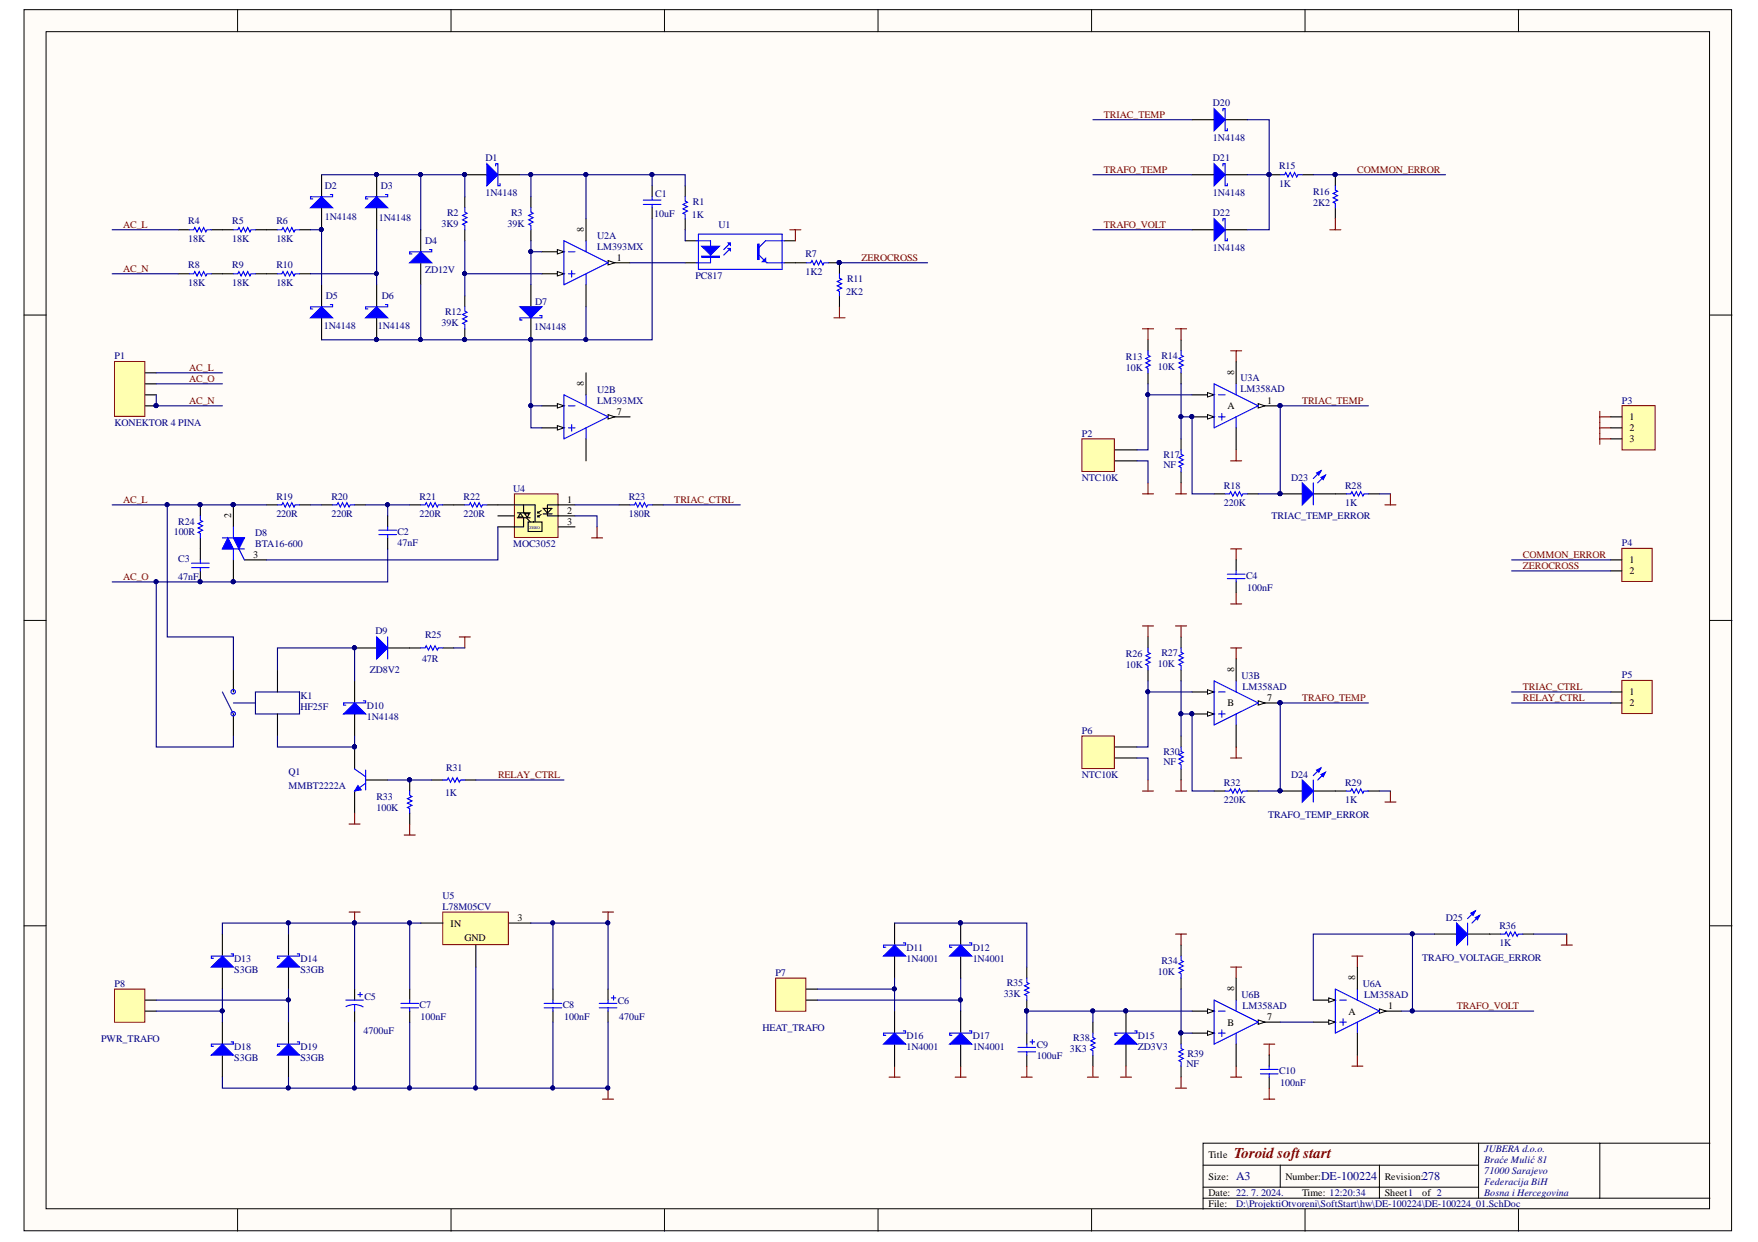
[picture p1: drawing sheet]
<svg xmlns="http://www.w3.org/2000/svg" width="297mm" height="210mm" viewBox="0 0 297 210" stroke-linecap="round" stroke-linejoin="round" font-family="sans-serif">
<defs><g id="words">
<text font-size="2.5" fill="#800000" x="208.5" y="195.7">Toroid soft start</text>
<g font-size="2" fill="#000080">
<text x="208.8" y="199.5">A3</text>
<text x="223.2" y="199.5">DE-100224</text>
<text x="240.3" y="199.5">278</text>
</g>
<g font-size="1.7" fill="#000080">
<text x="205" y="17.8">D20</text>
<text x="205" y="23.8">1N4148</text>
<text x="82" y="27.1">D1</text>
<text x="205" y="27.1">D21</text>
<text x="216.1" y="28.6">R15</text>
<text x="54.9" y="32">D2</text>
<text x="64.4" y="32">D3</text>
<text x="82" y="33.1">1N4148</text>
<text x="110.7" y="33.2">C1</text>
<text x="117.1" y="34.6">R1</text>
<text x="205" y="33.1">1N4148</text>
<text x="216.1" y="31.6">1K</text>
<text x="221.9" y="32.9">R16</text>
<text x="221.9" y="34.7">2K2</text>
<text x="31.8" y="37.9">R4</text>
<text x="31.8" y="40.9">18K</text>
<text x="39.2" y="37.9">R5</text>
<text x="39.2" y="40.9">18K</text>
<text x="46.7" y="37.9">R6</text>
<text x="46.7" y="40.9">18K</text>
<text x="54.9" y="37.2">1N4148</text>
<text x="64" y="37.4">1N4148</text>
<text x="71.8" y="41.3">D4</text>
<text x="74.6" y="38.3">3K9</text>
<text x="75.5" y="36.4">R2</text>
<text x="85.8" y="38.3">39K</text>
<text x="86.4" y="36.4">R3</text>
<text x="100.9" y="40.3">U2A</text>
<text x="110.6" y="36.6">10uF</text>
<text x="116.9" y="36.8">1K</text>
<text x="121.4" y="38.5">U1</text>
<text x="205" y="36.4">D22</text>
<text x="31.8" y="45.3">R8</text>
<text x="39.2" y="45.3">R9</text>
<text x="46.7" y="45.3">R10</text>
<text x="71.8" y="46.1">ZD12V</text>
<text x="100.9" y="42.2">LM393MX</text>
<text x="117.5" y="47.2">PC817</text>
<text x="136.1" y="43.4">R7</text>
<text x="136.1" y="46.5">1K2</text>
<text x="143.1" y="47.6">R11</text>
<text x="205" y="42.4">1N4148</text>
<text x="31.8" y="48.4">18K</text>
<text x="39.2" y="48.4">18K</text>
<text x="46.7" y="48.4">18K</text>
<text x="55.1" y="50.5">D5</text>
<text x="64.5" y="50.5">D6</text>
<text x="75.2" y="53.2">R12</text>
<text x="90.4" y="51.5">D7</text>
<text x="142.9" y="49.8">2K2</text>
<text x="54.7" y="55.6">1N4148</text>
<text x="63.9" y="55.6">1N4148</text>
<text x="74.6" y="55">39K</text>
<text x="90.3" y="55.8">1N4148</text>
<text x="19.4" y="60.7">P1</text>
<text x="190.2" y="60.8">R13</text>
<text x="190.2" y="62.6">10K</text>
<text x="195.6" y="62.5">10K</text>
<text x="196.2" y="60.6">R14</text>
<text x="209.6" y="64.3">U3A</text>
<text x="19.4" y="71.9">KONEKTOR 4 PINA</text>
<text x="100.9" y="66.4">U2B</text>
<text x="100.9" y="68.2">LM393MX</text>
<text x="209.6" y="66.2">LM358AD</text>
<text x="274.1" y="68.2">P3</text>
<text x="182.8" y="73.8">P2</text>
<text x="196.6" y="77.3">R17</text>
<text x="86.7" y="83.1">U4</text>
<text x="182.8" y="81.2">NTC10K</text>
<text x="196.6" y="79">NF</text>
<text x="206.8" y="82.6">R18</text>
<text x="218.1" y="81.2">D23</text>
<text x="227.3" y="82.6">R28</text>
<text x="30.1" y="88.7">R24</text>
<text x="46.7" y="84.4">R19</text>
<text x="46.7" y="87.4">220R</text>
<text x="56" y="84.4">R20</text>
<text x="56" y="87.4">220R</text>
<text x="70.9" y="84.4">R21</text>
<text x="70.9" y="87.4">220R</text>
<text x="78.3" y="84.4">R22</text>
<text x="78.3" y="87.4">220R</text>
<text x="106.2" y="84.4">R23</text>
<text x="106.2" y="87.4">180R</text>
<text x="206.8" y="85.5">220K</text>
<text x="214.8" y="87.7">TRIAC_TEMP_ERROR</text>
<text x="227.3" y="85.5">1K</text>
<text x="29.4" y="90.4">100R</text>
<text x="30.1" y="95">C3</text>
<text x="43.1" y="90.5">D8</text>
<text x="43.1" y="92.4">BTA16-600</text>
<text x="67.2" y="90.4">C2</text>
<text x="67.2" y="92.2">47nF</text>
<text x="86.7" y="92.4">MOC3052</text>
<text x="274.1" y="92.3">P4</text>
<text x="30.1" y="98">47nF</text>
<text x="210.5" y="97.8">C4</text>
<text x="210.7" y="99.8">100nF</text>
<text x="63.4" y="107.1">D9</text>
<text x="71.8" y="107.8">R25</text>
<text x="62.5" y="113.8">ZD8V2</text>
<text x="71.3" y="111.9">47R</text>
<text x="190.2" y="111">R26</text>
<text x="190.2" y="112.8">10K</text>
<text x="195.6" y="112.7">10K</text>
<text x="196.2" y="110.8">R27</text>
<text x="50.8" y="118.1">K1</text>
<text x="50.8" y="119.9">HF25F</text>
<text x="62" y="119.8">D10</text>
<text x="209.8" y="114.7">U3B</text>
<text x="209.9" y="116.6">LM358AD</text>
<text x="274.1" y="114.6">P5</text>
<text x="62" y="121.6">1N4148</text>
<text x="182.8" y="124">P6</text>
<text x="48.7" y="130.9">Q1</text>
<text x="75.4" y="130.3">R31</text>
<text x="182.8" y="131.4">NTC10K</text>
<text x="196.6" y="127.5">R30</text>
<text x="196.6" y="129.2">NF</text>
<text x="218.1" y="131.4">D24</text>
<text x="48.7" y="133.3">MMBT2222A</text>
<text x="63.6" y="135.1">R33</text>
<text x="63.6" y="137">100K</text>
<text x="75.2" y="134.5">1K</text>
<text x="206.8" y="132.8">R32</text>
<text x="206.8" y="135.7">220K</text>
<text x="227.3" y="132.8">R29</text>
<text x="227.3" y="135.7">1K</text>
<text x="214.3" y="138.2">TRAFO_TEMP_ERROR</text>
<text x="74.8" y="151.9">U5</text>
<text x="74.8" y="153.7">L78M05CV</text>
<text x="244.3" y="155.6">D25</text>
<text x="153.2" y="160.7">D11</text>
<text x="164.3" y="160.7">D12</text>
<text x="253.3" y="156.9">R36</text>
<text x="253.3" y="159.9">1K</text>
<text x="19.4" y="166.8">P8</text>
<text x="39.6" y="162.5">D13</text>
<text x="39.6" y="164.4">S3GB</text>
<text x="50.8" y="162.5">D14</text>
<text x="50.8" y="164.4">S3GB</text>
<text x="131" y="165">P7</text>
<text x="153.2" y="162.5">1N4001</text>
<text x="164.3" y="162.5">1N4001</text>
<text x="170.1" y="166.6">R35</text>
<text x="195.6" y="164.7">10K</text>
<text x="196.2" y="162.9">R34</text>
<text x="230.2" y="166.8">U6A</text>
<text x="240.3" y="162.4">TRAFO_VOLTAGE_ERROR</text>
<text x="61.6" y="169">C5</text>
<text x="70.9" y="170.3">C7</text>
<text x="71.1" y="172.4">100nF</text>
<text x="95.1" y="170.3">C8</text>
<text x="95.3" y="172.4">100nF</text>
<text x="104.4" y="169.6">C6</text>
<text x="104.6" y="172.4">470uF</text>
<text x="169.6" y="168.4">33K</text>
<text x="209.8" y="168.7">U6B</text>
<text x="209.9" y="170.6">LM358AD</text>
<text x="230.5" y="168.7">LM358AD</text>
<text x="17.1" y="176.1">PWR_TRAFO</text>
<text x="39.6" y="177.4">D18</text>
<text x="39.6" y="179.3">S3GB</text>
<text x="50.8" y="177.4">D19</text>
<text x="50.8" y="179.3">S3GB</text>
<text x="61.4" y="174.8">4700uF</text>
<text x="128.8" y="174.3">HEAT_TRAFO</text>
<text x="153.2" y="175.5">D16</text>
<text x="153.2" y="177.4">1N4001</text>
<text x="164.3" y="175.5">D17</text>
<text x="164.3" y="177.4">1N4001</text>
<text x="175.2" y="177.1">C9</text>
<text x="175.2" y="178.9">100uF</text>
<text x="180.8" y="177.7">3K3</text>
<text x="181.4" y="175.9">R38</text>
<text x="192.3" y="175.5">D15</text>
<text x="192.3" y="177.4">ZD3V3</text>
<text x="200.6" y="178.7">R39</text>
<text x="200.5" y="180.4">NF</text>
<text x="216.1" y="181.5">C10</text>
<text x="216.3" y="183.6">100nF</text>
<text x="250.8" y="194.7">JUBERA d.o.o.</text>
<text x="250.8" y="196.6">Braće Mulić 81</text>
<text x="250.8" y="198.4">71000 Sarajevo</text>
<text x="250.8" y="200.3">Federacija BiH</text>
<text x="250.8" y="202.2">Bosna i Hercegovina</text>
<text x="208.8" y="204">D:\ProjektiOtvoreni\SoftStart\hw\DE-100224\DE-100224_01.SchDoc</text>
</g>
<g font-size="1.7" fill="#800000">
<text x="186.5" y="19.9">TRIAC_TEMP</text>
<text x="186.5" y="29.2">TRAFO_TEMP</text>
<text x="229.3" y="29.2">COMMON_ERROR</text>
<text x="20.8" y="38.5">AC_L</text>
<text x="186.5" y="38.5">TRAFO_VOLT</text>
<text x="20.8" y="45.9">AC_N</text>
<text x="145.6" y="44">ZEROCROSS</text>
<text x="32" y="62.6">AC_L</text>
<text x="32" y="64.5">AC_O</text>
<text x="32" y="68.2">AC_N</text>
<text x="220" y="68.2">TRIAC_TEMP</text>
<text x="20.8" y="84.9">AC_L</text>
<text x="113.9" y="84.9">TRIAC_CTRL</text>
<text x="257.3" y="94.2">COMMON_ERROR</text>
<text x="20.8" y="98">AC_O</text>
<text x="257.3" y="96.1">ZEROCROSS</text>
<text x="220" y="118.4">TRAFO_TEMP</text>
<text x="257.3" y="116.6">TRIAC_CTRL</text>
<text x="257.3" y="118.4">RELAY_CTRL</text>
<text x="84.2" y="131.4">RELAY_CTRL</text>
<text x="246.1" y="170.6">TRAFO_VOLT</text>
</g>
<g font-size="1.7">
<text x="98.6" y="39.2" transform="rotate(-90 98.6 39.2)">8</text>
<text x="104.2" y="44">1</text>
<text x="98.6" y="65.3" transform="rotate(-90 98.6 65.3)">8</text>
<text x="208.5" y="63.4" transform="rotate(-90 208.5 63.4)">8</text>
<text x="104.2" y="70.1">7</text>
<text x="207.4" y="69.1">A</text>
<text x="214.1" y="68.2">1</text>
<text x="275.3" y="71">1</text>
<text x="275.3" y="72.9">2</text>
<text x="275.3" y="74.7">3</text>
<text x="39.1" y="87.6" transform="rotate(-90 39.1 87.6)">2</text>
<text x="95.8" y="84.9">1</text>
<text x="95.8" y="86.8">2</text>
<text x="95.8" y="88.7">3</text>
<text x="42.8" y="94.2">3</text>
<text x="275.3" y="95.2">1</text>
<text x="275.3" y="97">2</text>
<text x="208.5" y="113.6" transform="rotate(-90 208.5 113.6)">8</text>
<text x="207.4" y="119.3">B</text>
<text x="214.1" y="118.4">7</text>
<text x="275.3" y="117.5">1</text>
<text x="275.3" y="119.3">2</text>
<text x="87.5" y="155.6">3</text>
<text x="76.1" y="156.6">IN</text>
<text x="78.5" y="159">GND</text>
<text x="208.5" y="167.5" transform="rotate(-90 208.5 167.5)">8</text>
<text x="229" y="165.7" transform="rotate(-90 229 165.7)">8</text>
<text x="207.4" y="173.3">B</text>
<text x="214.1" y="172.4">7</text>
<text x="227.9" y="171.5">A</text>
<text x="234.6" y="170.6">1</text>
<text x="204.2" y="195.7">Title</text>
<text x="204.2" y="199.4">Size:</text>
<text x="204.2" y="202.2">Date: 22. 7. 2024.</text>
<text x="217.2" y="199.4">Number:</text>
<text x="220" y="202.2">Time: 12:20:34</text>
<text x="234" y="199.4">Revision:</text>
<text x="234" y="202.2">Sheet1</text>
<text x="240.3" y="202.2">of 2</text>
<text x="204.2" y="204">File:</text>
</g>
<text font-size=".7" fill="#000080" x="89.5" y="89.3">ZERO</text>
</g></defs>
<g fill="#fffcf8" stroke="#000" stroke-width=".17">
<path d="M4.1 1.6h288.5v206.4h-288.5z"/>
<path d="M7.8 5.4h281.1v198.9h-281.1z"/>
</g>
<g fill="none" stroke="#000" stroke-width=".17">
<path d="M40.1 1.6v3.8M76.2 1.6v3.8M112.3 1.6v3.8M148.4 1.6v3.8M184.4 1.6v3.8M220.5 1.6v3.8M256.6 1.6v3.8M4.1 53.2h3.7M288.9 53.2h3.8M4.1 104.9h3.7M288.9 104.9h3.8M4.1 156.5h3.7"/>
<path d="M288.9 156.5h3.8M203.3 196.9h46.5M216.3 196.9v3.7M233.1 196.9v5.6M249.8 193.2v9.3M270.3 193.2h-67v11.2M288.9 193.2h-18.6v9.3M40.1 204.4v3.7M76.2 204.4v3.7M112.3 204.4v3.7M148.4 204.4v3.7M184.4 204.4v3.7"/>
<path d="M203.3 202.5h85.6M203.3 200.6h46.5M220.5 204.4v3.7M256.6 204.4v3.7"/>
</g>
<path d="M115.8 40.7h1.8M115.8 44.4h1.8M132.5 40.7h1.9M132.5 44.4h1.9" fill="none" stroke="#000" stroke-width=".19"/>
<path d="M118 39.6h14.2v5.9h-14.2zM117.6 40.7h2.5v3.7h-2.5M123.4 42l-1.1 1.1M123.4 41.1l-1.1 1.1M128.2 43.1l1.4 1.3h2.9M132.5 40.7h-3.1l-1.2 1.1" fill="none" stroke="#00f" stroke-width=".19"/>
<path d="M118.6 41.6h2.9l-1.4 1.5z" fill="#00f"/>
<path d="M118.6 41.6h2.9l-1.4 1.5zM118.6 43.3h2.9v.2h-2.9zM118.6 43.4h2.9" fill="none" stroke="#00f" stroke-width=".19"/>
<path d="M123 41.1h.4v.3z" fill="#00f"/>
<path d="M123 41.1h.4v.3z" fill="none" stroke="#00f" stroke-width=".19"/>
<path d="M123 42h.4v.4z" fill="#00f"/>
<path d="M123 42h.4v.4zM128.1 41.2h.1v2.7h-.1zM128.2 41.2v2.7" fill="none" stroke="#00f" stroke-width=".19"/>
<path d="M128.8 44.2l.6-.5v.5z" fill="#00f"/>
<path d="M128.8 44.2l.6-.5v.5z" fill="none" stroke="#00f" stroke-width=".19"/>
<path d="M86.9 83.5h7.4v7.3h-7.4z" fill="#ffffb0" stroke="#800000" stroke-width=".17"/>
<g fill="none" stroke="#000" stroke-width=".19">
<path d="M39.4 85.3v3.7M39.4 94.6v3.7M41.3 94.6h3.7M84.1 85.3h2.8M84.1 87.2h2.8M87.1 85.3h1.4v1.4h1.1M87.4 87.5h2.2M87.4 86.7h1.2M87.9 86.8l-.3 .6h.8l-.5-.6M88.5 87.5v1.5h-4.4M88.5 85.3h1.9M89 87.6l.6 .6"/>
<path d="M89.1 87.4l-.5-.6h.8l-.3 .6M89.2 88.2h2.4v1.6h-2.4zM90.4 85.4v2.8M90.9 86.7h.3M90.9 87.3l.3 .1M91.4 86.3l-.5 .4v-.3M91.4 86.9l-.5 .4v-.2M91.8 86.9h1.5M91.8 85.9h1.4l-.7 .8zM94.4 89h2.8M97.2 85.3h-4.7v1.9h4.7"/>
</g>
<g fill="#000080" stroke="#000080" stroke-width=".17">
<circle cx="39.4" cy="98.3" r=".33"/>
<circle cx="39.4" cy="85.3" r=".33"/>
</g>
<path d="M39.4 89v1.9M39.4 92.8v1.8M40.4 92.8l.9 1.8" fill="none" stroke="#00f" stroke-width=".19"/>
<path d="M38.5 90.9l.9 1.9h-1.8z" fill="#00f"/>
<path d="M38.5 90.9l.9 1.9h-1.8z" fill="none" stroke="#00f" stroke-width=".19"/>
<path d="M39.4 90.9h1.9l-.9 1.9z" fill="#00f"/>
<path d="M37.6 90.9h3.7M37.6 92.8h3.7M39.4 90.9h1.9l-.9 1.9z" fill="none" stroke="#00f" stroke-width=".19"/>
<g fill="#000080" stroke="#000080" stroke-width=".17">
<circle cx="39.4" cy="98.3" r=".33"/>
<circle cx="39.4" cy="85.3" r=".33"/>
<circle cx="54.3" cy="38.8" r=".33"/>
</g>
<path d="M54.3 29.5v3.8M54.3 35.1v3.7" fill="none" stroke="#000" stroke-width=".19"/>
<path d="M52.5 35.1l1.8-1.8 1.9 1.8z" fill="#00f"/>
<path d="M32 38.8h.7l.2-.3 .4 .7 .4-.7 .3 .7 .4-.7 .4 .7 .2-.4h.7M39.4 38.8h.8l.2-.3 .3 .7 .4-.7 .4 .7 .4-.7 .3 .7 .2-.4h.8M46.9 38.8h.7l.2-.3 .4 .7 .4-.7 .3 .7 .4-.7 .4 .7 .2-.4h.7M52.5 35.1l1.8-1.8 1.9 1.8zM55.8 32.9h.4v.4h-3.7v.3h.3M108.7 33.8h3M108.7 34.6h3M110.2 33.3v.5M110.2 34.6v.5M32 46.3h.7l.2-.4 .4 .7 .4-.7 .3 .7 .4-.7 .4 .7 .2-.3h.7M39.4 46.3h.8l.2-.4 .3 .7 .4-.7 .4 .7 .4-.7 .3 .7 .2-.3h.8M46.9 46.3h.7l.2-.4 .4 .7 .4-.7 .3 .7 .4-.7 .4 .7 .2-.3h.7" fill="none" stroke="#00f" stroke-width=".19"/>
<g fill="#000080" stroke="#000080" stroke-width=".17">
<circle cx="54.3" cy="38.8" r=".33"/>
<circle cx="63.6" cy="29.5" r=".33"/>
</g>
<path d="M30.1 38.8h1.9M35.7 38.8h3.7M43.2 38.8h3.7M50.6 38.8h1.9M63.6 29.5v3.8M63.6 35.1v3.7M110.2 31.4v1.9M110.2 35.1v1.9M30.1 46.3h1.9M35.7 46.3h3.7M43.2 46.3h3.7M50.6 46.3h1.9" fill="none" stroke="#000" stroke-width=".19"/>
<path d="M61.8 35.1l1.8-1.8 1.9 1.8z" fill="#00f"/>
<path d="M61.8 35.1l1.8-1.8 1.9 1.8zM65.1 32.9h.4v.4h-3.7v.3h.4" fill="none" stroke="#00f" stroke-width=".19"/>
<circle cx="63.6" cy="29.5" r=".33" fill="#000080" stroke="#000080" stroke-width=".17"/>
<path d="M54.3 48.1v3.7M54.3 53.7v3.7" fill="none" stroke="#000" stroke-width=".19"/>
<path d="M52.5 53.7l1.8-1.9 1.9 1.9z" fill="#00f"/>
<path d="M52.5 53.7l1.8-1.9 1.9 1.9zM55.8 51.5h.4v.3h-3.7v.4h.3" fill="none" stroke="#00f" stroke-width=".19"/>
<path d="M63.6 48.1v3.7M63.6 53.7v3.7" fill="none" stroke="#000" stroke-width=".19"/>
<circle cx="63.6" cy="57.4" r=".33" fill="#000080" stroke="#000080" stroke-width=".17"/>
<path d="M61.8 53.7l1.8-1.9 1.9 1.9z" fill="#00f"/>
<path d="M61.8 53.7l1.8-1.9 1.9 1.9zM65.1 51.5h.4v.3h-3.7v.4h.4" fill="none" stroke="#00f" stroke-width=".19"/>
<circle cx="63.6" cy="57.4" r=".33" fill="#000080" stroke="#000080" stroke-width=".17"/>
<path d="M71.1 38.8v3.8M71.1 44.4v3.7" fill="none" stroke="#000" stroke-width=".19"/>
<path d="M69.2 44.4l1.9-1.8 1.8 1.8z" fill="#00f"/>
<path d="M78.5 35.1v.8l.4 .1-.7 .4 .7 .4-.7 .4 .7 .3-.7 .4 .3 .2v.7M69.2 44.4l1.9-1.8 1.8 1.8zM72.6 42.2h.3v.4h-3.7v.3h.4M78.5 51.8v.8l.4 .2-.7 .4 .7 .3-.7 .4 .7 .4-.7 .3 .3 .2v.8" fill="none" stroke="#00f" stroke-width=".19"/>
<path d="M78.5 33.3v1.8M78.5 38.8v1.9M78.5 50v1.8M78.5 55.6v1.8M89.7 48.1v3.7M89.7 53.7v3.7" fill="none" stroke="#000" stroke-width=".19"/>
<g fill="#000080" stroke="#000080" stroke-width=".17">
<circle cx="78.5" cy="57.4" r=".33"/>
<circle cx="89.7" cy="57.4" r=".33"/>
</g>
<path d="M87.8 51.8h3.8l-1.9 1.9z" fill="#00f"/>
<path d="M87.8 51.8h3.8l-1.9 1.9zM91.2 53.3h.4v.4h-3.8v.4h.4" fill="none" stroke="#00f" stroke-width=".19"/>
<g fill="#000080" stroke="#000080" stroke-width=".17">
<circle cx="89.7" cy="57.4" r=".33"/>
<circle cx="78.5" cy="29.5" r=".33"/>
</g>
<path d="M78.5 29.5h3.8M84.1 29.5h3.7" fill="none" stroke="#000" stroke-width=".19"/>
<path d="M82.3 27.7l1.8 1.8-1.8 1.9z" fill="#00f"/>
<g fill="none" stroke="#00f" stroke-width=".19">
<path d="M82.3 27.7l1.8 1.8-1.8 1.9zM83.7 28v-.3h.4v3.7h.4v-.4M89.7 35.1v.8l.4 .1-.8 .4 .8 .4-.8 .4 .8 .3-.8 .4 .4 .2v.7M115.8 33.3v.7l.3 .2-.7 .4 .7 .3-.7 .4 .7 .4-.7 .3 .4 .2v.8M141.8 46.3v.7l.4 .2-.7 .4 .7 .3-.7 .4 .7 .4-.7 .4 .3 .1v.8M32.4 95.2h2.9M32.4 95.9h2.9M33.9 87.2v.7l.3 .2-.7 .4 .7 .4-.7 .3 .7 .4-.7 .4 .4 .2v.7M33.9 94.6v.6M33.9 95.9v.6M46.9 85.3h.7l.2-.3 .4 .7 .4-.7 .3 .7 .4-.7 .4 .7 .2-.4h.7M56.2 85.3h.7l.2-.3 .4 .7 .4-.7 .3 .7 .4-.7 .4 .7 .2-.4h.7"/>
<path d="M64 89.6h3M64 90.3h3M65.5 89v.6M65.5 90.3v.6M71.1 85.3h.7l.2-.3 .4 .7 .4-.7 .3 .7 .4-.7 .4 .7 .2-.4h.7M78.5 85.3h.8l.2-.3 .3 .7 .4-.7 .4 .7 .4-.7 .3 .7 .2-.4h.8"/>
</g>
<g fill="#000080" stroke="#000080" stroke-width=".17">
<circle cx="78.5" cy="29.5" r=".33"/>
<circle cx="141.8" cy="44.4" r=".33"/>
<circle cx="33.8" cy="98.3" r=".33"/>
<circle cx="33.8" cy="85.3" r=".33"/>
</g>
<g fill="none" stroke="#000" stroke-width=".19">
<path d="M89.7 33.3v1.8M89.7 38.8v1.9M115.8 31.4v1.9M115.8 37v1.8M141.8 44.4v1.9M141.8 50v1.8M33.9 85.3v1.9M33.9 90.9v3.7M33.9 96.5v1.8M45 85.3h1.9M50.6 85.3h1.9M54.3 85.3h1.9"/>
<path d="M59.9 85.3h1.9M65.5 87.2v1.8M65.5 90.9v1.9M69.2 85.3h1.9M74.8 85.3h3.7M82.3 85.3h1.8"/>
</g>
<path d="M133.5 38.8h1.8M134.4 38.8v1.9M140.9 53.7h1.9M141.8 51.8v1.9" fill="none" stroke="#800000" stroke-width=".19"/>
<path d="M74.8 154.1h11.1v5.5h-11.1z" fill="#ffffb0" stroke="#800000" stroke-width=".17"/>
<g fill="none" stroke="#000" stroke-width=".19">
<path d="M134.4 44.4h1.9M140 44.4h1.8M39.4 113.2v3.7M46.9 113.2v3.7M194 107.6v1.9M194 113.2v1.9M199.6 107.6v1.9M199.6 113.2v1.9M39.4 120.7v3.7M46.9 120.7v3.7M199.6 124.4v1.8M199.6 130v1.8"/>
<path d="M71.1 156h3.7M80.4 159.7v3.7M86 156h3.7M69.2 167.2v1.8M69.2 170.9v1.8M93.4 167.2v1.8M93.4 170.9v1.8M102.7 167.2v1.8M102.7 170.9v1.8"/>
</g>
<g fill="none" stroke="#00f" stroke-width=".19">
<path d="M136.3 44.4h.7l.2-.4 .4 .8 .3-.8 .4 .8 .4-.8 .3 .8 .2-.4h.8M39.4 116.5a.37 .37 0 0 0-.4 .5 .37 .37 0 0 0 .6 .2 .37 .37 0 0 0 0-.6l-.2-.1M194 109.5v.7l.3 .2-.7 .4 .7 .4-.7 .4 .7 .3-.7 .4 .4 .2v.7M199.6 109.5v.7l.3 .2-.7 .4 .7 .4-.7 .4 .7 .3-.7 .4 .4 .2v.7M39.4 120.3a.37 .37 0 0 0-.4 .4 .37 .37 0 0 0 .6 .2 .37 .37 0 0 0 0-.6h-.2M199.6 126.2v.8l.3 .2-.7 .3 .7 .4-.7 .4 .7 .4-.7 .3 .4 .2v.8M67.7 169.6h3M67.7 170.3h3M69.2 169v.6M69.2 170.3v.6M91.9 169.6h3M91.9 170.3h3"/>
<path d="M93.4 169v.6M93.4 170.3v.6M101.2 169.6h3M101.2 170.3h3M102.7 169v.6M102.7 170.3v.6M103.3 168.6h.7M103.7 168.3v.7"/>
</g>
<g fill="none" stroke="#800000" stroke-width=".19">
<path d="M207.9 59.3h1.9M208.9 59.3v1.8M198.6 105.8h1.9M199.6 105.8v1.8M193 133.7h1.9M194 131.8v1.9M198.6 133.7h1.9M199.6 131.8v1.9M59 154.1h1.8M59.9 154.1v1.9M101.8 154.1h1.9M102.7 154.1v1.9"/>
<path d="M101.8 185.8h1.9M102.7 183.9v1.9"/>
</g>
<g fill="#000080" stroke="#000080" stroke-width=".17">
<circle cx="59.9" cy="156" r=".33"/>
<circle cx="102.7" cy="156" r=".33"/>
<circle cx="102.7" cy="183.9" r=".33"/>
<circle cx="141.8" cy="44.4" r=".33"/>
</g>
<path d="M37.6 116.9l1.8 3.8M39.4 118.8h3.8M43.2 116.9h7.4v3.8h-7.4z" fill="none" stroke="#0c0087" stroke-width=".19"/>
<path d="M182.8 124.4h5.5v5.5h-5.5z" fill="#ffffb0" stroke="#800000" stroke-width=".17"/>
<path d="M208.9 94.6v1.9M208.9 98.3v1.9M188.4 128.1h3.7M188.4 126.2h3.7M173.5 163.4v1.9M173.5 169v1.9M173.5 174.6v1.9M173.5 178.3v1.9M184.7 172.7v1.9M184.7 178.3v1.9M190.2 170.9v3.7M190.2 176.5v3.7" fill="none" stroke="#000" stroke-width=".19"/>
<g fill="none" stroke="#800000" stroke-width=".19">
<path d="M207.9 77.9h1.9M208.9 76v1.9M207.9 92.8h1.9M208.9 92.8v1.8M207.9 109.5h1.9M207.9 102.1h1.9M208.9 100.2v1.9M208.9 109.5v1.9M207.9 128.1h1.9M208.9 126.2v1.9M150.2 182h1.9M151.1 180.2v1.8"/>
<path d="M161.4 182h1.9M162.3 180.2v1.8M172.6 182h1.8M173.5 180.2v1.8M183.7 182h1.9M184.7 180.2v1.8"/>
</g>
<path d="M207.4 97h3M207.4 97.8h3M208.9 96.5v.5M208.9 97.8v.5M172 177h3M172 177.8h3M173.5 165.3v.7l.4 .2-.8 .4 .8 .4-.8 .3 .8 .4-.8 .4 .4 .2v.7M173.5 176.5v.5M173.5 177.8v.5M174 176.1h.8M174.4 175.7v.8M184.7 174.6v.7l.3 .2-.7 .4 .7 .4-.7 .3 .7 .4-.7 .4 .4 .2v.7" fill="none" stroke="#00f" stroke-width=".19"/>
<g fill="#000080" stroke="#000080" stroke-width=".17">
<circle cx="173.4" cy="170.8" r=".33"/>
<circle cx="190.2" cy="170.8" r=".33"/>
</g>
<path d="M188.4 176.5l1.8-1.9 1.9 1.9z" fill="#00f"/>
<path d="M106.5 85.3h.7l.2-.3 .4 .7 .3-.7 .4 .7 .4-.7 .4 .7 .1-.4h.8M188.4 176.5l1.8-1.9 1.9 1.9zM191.7 174.2h.4v.4h-3.7v.4h.4M199.6 161.6v.7l.3 .2-.7 .4 .7 .4-.7 .3 .7 .4-.7 .4 .4 .2v.7M199.6 176.5v.7l.3 .2-.7 .4 .7 .3-.7 .4 .7 .4-.7 .4 .4 .1v.8M213 180.7h2.9M213 181.5h2.9M214.5 180.2v.5M214.5 181.5v.5" fill="none" stroke="#00f" stroke-width=".19"/>
<g fill="#000080" stroke="#000080" stroke-width=".17">
<circle cx="190.2" cy="170.8" r=".33"/>
<circle cx="199.5" cy="174.6" r=".34"/>
<circle cx="59.9" cy="109.5" r=".33"/>
</g>
<g fill="none" stroke="#800000" stroke-width=".19">
<path d="M99.9 90.9h1.9M100.9 89v1.9M198.6 157.9h1.9M199.6 157.9v1.8M207.9 163.4h1.9M208.9 163.4v1.9M213.5 176.5h1.9M214.5 176.5v1.8M189.3 182h1.9M190.2 180.2v1.8M198.6 183.9h1.9M199.6 182v1.9"/>
<path d="M207.9 182h1.9M208.9 180.2v1.8M213.5 185.8h1.9M214.5 183.9v1.9"/>
</g>
<path d="M104.6 85.3h1.9M110.2 85.3h1.8M59.9 109.5h3.7M65.5 109.5h3.7M199.6 159.7v1.9M199.6 165.3v1.9M199.6 174.6v1.9M214.5 178.3v1.9M199.6 180.2v1.8M214.5 182v1.9" fill="none" stroke="#000" stroke-width=".19"/>
<path d="M63.6 107.6l1.9 1.9-1.9 1.9z" fill="#00f"/>
<path d="M63.6 107.6l1.9 1.9-1.9 1.9zM65.5 107.6v3.8M59.9 130l1.9 1.3M61.8 132.4l-1.9 1.3M61.8 130.2v3.3" fill="none" stroke="#00f" stroke-width=".19"/>
<g fill="#000080" stroke="#000080" stroke-width=".17">
<circle cx="59.9" cy="109.5" r=".33"/>
<circle cx="59.9" cy="126.2" r=".33"/>
</g>
<path d="M77.6 107.6h1.9M78.5 107.6v1.9" fill="none" stroke="#800000" stroke-width=".19"/>
<path d="M59.9 126.2v3.8M59.9 133.7v3.7M61.8 131.8h3.7" fill="none" stroke="#000" stroke-width=".19"/>
<path d="M60.5 132.8l.5 .7-1.1 .2z" fill="#00f"/>
<path d="M60.5 132.8l.5 .7-1.1 .2z" fill="none" stroke="#00f" stroke-width=".17"/>
<g fill="#000080" stroke="#000080" stroke-width=".17">
<circle cx="59.9" cy="126.2" r=".33"/>
<circle cx="69.2" cy="131.8" r=".33"/>
</g>
<path d="M270.3 69.5v3.7M270.3 70.4h1.9M270.3 72.3h1.9M59 139.3h1.8M59.9 137.4v1.9M69.2 139.3v1.8M68.3 141.1h1.9" fill="none" stroke="#800000" stroke-width=".19"/>
<path d="M69.2 131.8v1.9M69.2 137.4v1.9M72.9 131.8h1.9M78.5 131.8h1.9" fill="none" stroke="#000" stroke-width=".19"/>
<path d="M69.2 133.7v.7l.4 .2-.7 .4 .7 .4-.7 .3 .7 .4-.7 .4 .3 .2v.7M74.8 131.8h.8l.1-.3 .4 .7 .4-.7 .4 .7 .3-.7 .4 .7 .2-.4h.7" fill="none" stroke="#00f" stroke-width=".19"/>
<path d="M274.1 68.6h5.6v7.4h-5.6z" fill="#ffffb0" stroke="#800000" stroke-width=".17"/>
<g fill="none" stroke="#000" stroke-width=".19">
<path d="M194 57.4v1.9M199.6 57.4v1.9M194 63v1.9M199.6 63v1.9M199.6 74.2v1.8M199.6 79.7v1.9M272.2 70.4h1.8M272.2 72.3h1.8M272.2 74.2h1.8M69.2 109.5h1.9M74.8 109.5h1.9M205.1 133.7h1.9"/>
<path d="M210.7 133.7h1.9"/>
</g>
<path d="M198.6 55.6h1.9M199.6 55.6v1.8M270.3 73.2v1.9M270.3 74.2h1.9M193 83.5h1.9M194 81.6v1.9M198.6 83.5h1.9M199.6 81.6v1.9M193 105.8h1.9M194 105.8v1.8" fill="none" stroke="#800000" stroke-width=".19"/>
<path d="M194 59.3v.7l.3 .2-.7 .4 .7 .4-.7 .3 .7 .4-.7 .4 .4 .2v.7M199.6 59.3v.7l.3 .2-.7 .4 .7 .4-.7 .3 .7 .4-.7 .4 .4 .2v.7M199.6 76v.8l.3 .2-.7 .3 .7 .4-.7 .4 .7 .3-.7 .4 .4 .2v.7M71.1 109.5h.7l.2-.4 .4 .8 .4-.8 .3 .8 .4-.8 .4 .8 .2-.4h.7M207 133.7h.7l.2-.4 .4 .8 .4-.8 .4 .8 .3-.8 .4 .8 .2-.4h.7" fill="none" stroke="#00f" stroke-width=".19"/>
<path d="M182.8 74.2h5.5v5.5h-5.5z" fill="#ffffb0" stroke="#800000" stroke-width=".17"/>
<path d="M188.4 77.9h3.7M188.4 76h3.7M205.1 83.5h1.9M210.7 83.5h1.9" fill="none" stroke="#000" stroke-width=".19"/>
<path d="M193 55.6h1.9M194 55.6v1.8M228.4 161.6h1.9M229.3 161.6v1.8M229.3 178.3v1.9M228.4 180.2h1.9" fill="none" stroke="#800000" stroke-width=".19"/>
<path d="M207 83.5h.7l.2-.4 .4 .7 .4-.7 .4 .7 .3-.7 .4 .7 .2-.3h.7" fill="none" stroke="#00f" stroke-width=".19"/>
<path d="M19.3 61.1h5.2v9.3h-5.2z" fill="#ffffb0" stroke="#800000" stroke-width=".17"/>
<path d="M24.5 63h1.9M24.5 64.9h1.9M24.5 66.7h1.9M24.5 68.6h1.9" fill="none" stroke="#000" stroke-width=".19"/>
<circle cx="26.4" cy="68.6" r=".33" fill="#000080" stroke="#000080" stroke-width=".17"/>
<path d="M19.3 167.2h5.2v5.6h-5.2z" fill="#ffffb0" stroke="#800000" stroke-width=".17"/>
<path d="M24.5 170.9h1.9M24.5 169h1.9" fill="none" stroke="#000" stroke-width=".19"/>
<path d="M131.1 165.3h5.1v5.6h-5.1z" fill="#ffffb0" stroke="#800000" stroke-width=".17"/>
<path d="M91.6 46.3h3.7M136.3 169h1.8M136.3 167.2h1.8" fill="none" stroke="#000" stroke-width=".19"/>
<path d="M94.2 45.9l1.1 .4-1.1 .3z" fill="#fffcf8"/>
<path d="M94.2 45.9l1.1 .4-1.1 .3z" fill="none" stroke="#000" stroke-width=".17"/>
<path d="M91.6 42.6h3.7" fill="none" stroke="#000" stroke-width=".19"/>
<path d="M94.2 42.2l1.1 .4-1.1 .3z" fill="#fffcf8"/>
<path d="M94.2 42.2l1.1 .4-1.1 .3z" fill="none" stroke="#000" stroke-width=".17"/>
<path d="M102.7 44.4h3.8" fill="none" stroke="#000" stroke-width=".19"/>
<path d="M102.7 44l1.2 .4-1.2 .4z" fill="#fffcf8"/>
<path d="M102.7 44l1.2 .4-1.2 .4z" fill="none" stroke="#000" stroke-width=".17"/>
<path d="M95.3 40.7l7.4 3.7-7.4 3.7zM96 42.6h1.2M96 46.3h1.2M96.6 45.7v1.1M99 40.7v1.9M99 46.3v1.8" fill="none" stroke="#00f" stroke-width=".19"/>
<path d="M99 37v3.7M99 48.1v3.7M91.6 72.3h3.7" fill="none" stroke="#000" stroke-width=".19"/>
<path d="M94.2 71.9l1.1 .4-1.1 .4z" fill="#fffcf8"/>
<path d="M94.2 71.9l1.1 .4-1.1 .4z" fill="none" stroke="#000" stroke-width=".17"/>
<path d="M91.6 68.6h3.7" fill="none" stroke="#000" stroke-width=".19"/>
<path d="M94.2 68.2l1.1 .4-1.1 .4z" fill="#fffcf8"/>
<path d="M94.2 68.2l1.1 .4-1.1 .4z" fill="none" stroke="#000" stroke-width=".17"/>
<path d="M102.7 70.4h3.8" fill="none" stroke="#000" stroke-width=".19"/>
<path d="M102.7 70.1l1.2 .3-1.2 .4z" fill="#fffcf8"/>
<path d="M102.7 70.1l1.2 .3-1.2 .4z" fill="none" stroke="#000" stroke-width=".17"/>
<path d="M95.3 66.7l7.4 3.7-7.4 3.8zM96 68.6h1.2M96 72.3h1.2M96.6 71.8v1.1M99 66.7v1.9M99 72.3v1.9" fill="none" stroke="#00f" stroke-width=".19"/>
<path d="M99 63v3.7M99 74.2v3.7M201.4 66.7h3.7" fill="none" stroke="#000" stroke-width=".19"/>
<path d="M204 66.4l1.1 .3-1.1 .4z" fill="#fffcf8"/>
<path d="M204 66.4l1.1 .3-1.1 .4z" fill="none" stroke="#000" stroke-width=".17"/>
<path d="M201.4 70.4h3.7" fill="none" stroke="#000" stroke-width=".19"/>
<path d="M204 70.1l1.1 .3-1.1 .4z" fill="#fffcf8"/>
<path d="M204 70.1l1.1 .3-1.1 .4z" fill="none" stroke="#000" stroke-width=".17"/>
<circle cx="201.4" cy="70.4" r=".33" fill="#000080" stroke="#000080" stroke-width=".17"/>
<path d="M212.6 68.6h3.7" fill="none" stroke="#000" stroke-width=".19"/>
<path d="M212.6 68.2l1.1 .4-1.1 .4z" fill="#fffcf8"/>
<path d="M212.6 68.2l1.1 .4-1.1 .4z" fill="none" stroke="#000" stroke-width=".17"/>
<g fill="#000080" stroke="#000080" stroke-width=".17">
<circle cx="216.3" cy="68.6" r=".33"/>
<circle cx="201.4" cy="70.4" r=".33"/>
</g>
<path d="M205.1 64.9l7.5 3.7-7.5 3.7zM205.9 66.7h1.1M205.9 70.4h1.1M206.4 69.9v1.1M208.9 64.9v1.8M208.9 70.4v1.9" fill="none" stroke="#00f" stroke-width=".19"/>
<path d="M208.9 61.1v3.8M208.9 72.3v3.7M201.4 120.7h3.7" fill="none" stroke="#000" stroke-width=".19"/>
<path d="M204 120.3l1.1 .4-1.1 .3z" fill="#fffcf8"/>
<path d="M204 120.3l1.1 .4-1.1 .3z" fill="none" stroke="#000" stroke-width=".17"/>
<circle cx="201.4" cy="120.6" r=".33" fill="#000080" stroke="#000080" stroke-width=".17"/>
<path d="M201.4 116.9h3.7" fill="none" stroke="#000" stroke-width=".19"/>
<path d="M204 116.6l1.1 .3-1.1 .4z" fill="#fffcf8"/>
<path d="M204 116.6l1.1 .3-1.1 .4z" fill="none" stroke="#000" stroke-width=".17"/>
<path d="M212.6 118.8h3.7" fill="none" stroke="#000" stroke-width=".19"/>
<path d="M212.6 118.4l1.1 .4-1.1 .4z" fill="#fffcf8"/>
<path d="M212.6 118.4l1.1 .4-1.1 .4z" fill="none" stroke="#000" stroke-width=".17"/>
<g fill="#000080" stroke="#000080" stroke-width=".17">
<circle cx="216.3" cy="118.8" r=".33"/>
<circle cx="201.4" cy="120.6" r=".33"/>
</g>
<path d="M205.1 115.1l7.5 3.7-7.5 3.7zM205.9 116.9h1.1M208.9 115.1v1.8M205.9 120.7h1.1M206.4 120.1v1.1M208.9 120.7v1.8" fill="none" stroke="#00f" stroke-width=".19"/>
<path d="M208.9 111.4v3.7M208.9 122.5v3.7M201.4 174.6h3.7" fill="none" stroke="#000" stroke-width=".19"/>
<path d="M204 174.2l1.1 .4-1.1 .4z" fill="#fffcf8"/>
<path d="M204 174.2l1.1 .4-1.1 .4z" fill="none" stroke="#000" stroke-width=".17"/>
<path d="M201.4 170.9h3.7" fill="none" stroke="#000" stroke-width=".19"/>
<path d="M204 170.5l1.1 .4-1.1 .4z" fill="#fffcf8"/>
<path d="M204 170.5l1.1 .4-1.1 .4z" fill="none" stroke="#000" stroke-width=".17"/>
<path d="M212.6 172.7h3.7" fill="none" stroke="#000" stroke-width=".19"/>
<path d="M212.6 172.4l1.1 .3-1.1 .4z" fill="#fffcf8"/>
<path d="M212.6 172.4l1.1 .3-1.1 .4z" fill="none" stroke="#000" stroke-width=".17"/>
<path d="M205.1 169l7.5 3.7-7.5 3.8zM205.9 170.9h1.1M205.9 174.6h1.1M206.4 174v1.2M208.9 169v1.9M208.9 174.6v1.9" fill="none" stroke="#00f" stroke-width=".19"/>
<path d="M208.9 165.3v3.7M208.9 176.5v3.7M221.9 169h3.7" fill="none" stroke="#000" stroke-width=".19"/>
<path d="M224.5 168.6l1.1 .4-1.1 .4z" fill="#fffcf8"/>
<path d="M224.5 168.6l1.1 .4-1.1 .4z" fill="none" stroke="#000" stroke-width=".17"/>
<path d="M221.9 172.7h3.7" fill="none" stroke="#000" stroke-width=".19"/>
<path d="M224.5 172.4l1.1 .3-1.1 .4z" fill="#fffcf8"/>
<path d="M224.5 172.4l1.1 .3-1.1 .4z" fill="none" stroke="#000" stroke-width=".17"/>
<path d="M233.1 170.9h3.7" fill="none" stroke="#000" stroke-width=".19"/>
<path d="M233.1 170.5l1.1 .4-1.1 .4z" fill="#fffcf8"/>
<path d="M233.1 170.5l1.1 .4-1.1 .4z" fill="none" stroke="#000" stroke-width=".17"/>
<path d="M225.6 167.2l7.5 3.7-7.5 3.7zM226.4 169h1.1M226.4 172.7h1.1M226.9 172.2v1.1M229.3 167.2v1.8M229.3 172.7v1.9" fill="none" stroke="#00f" stroke-width=".19"/>
<path d="M151.1 156v3.7M151.1 161.6v3.7M229.3 163.4v3.8M229.3 174.6v3.7" fill="none" stroke="#000" stroke-width=".19"/>
<path d="M149.3 161.6l1.8-1.9 1.9 1.9z" fill="#00f"/>
<path d="M152.6 159.4h.4v.3h-3.7v.4h.4M149.3 161.6l1.8-1.9 1.9 1.9z" fill="none" stroke="#00f" stroke-width=".19"/>
<path d="M151.1 170.9v3.7M151.1 176.5v3.7" fill="none" stroke="#000" stroke-width=".19"/>
<path d="M149.3 176.5l1.8-1.9 1.9 1.9z" fill="#00f"/>
<path d="M149.3 176.5l1.8-1.9 1.9 1.9zM152.6 174.2h.4v.4h-3.7v.4h.4" fill="none" stroke="#00f" stroke-width=".19"/>
<path d="M162.3 170.9v3.7M162.3 176.5v3.7" fill="none" stroke="#000" stroke-width=".19"/>
<path d="M160.5 176.5l1.8-1.9 1.9 1.9z" fill="#00f"/>
<path d="M160.5 176.5l1.8-1.9 1.9 1.9zM163.8 174.2h.4v.4h-3.7v.4h.3" fill="none" stroke="#00f" stroke-width=".19"/>
<path d="M162.3 156v3.7M162.3 161.6v3.7" fill="none" stroke="#000" stroke-width=".19"/>
<circle cx="162.3" cy="156" r=".33" fill="#000080" stroke="#000080" stroke-width=".17"/>
<path d="M160.5 161.6l1.8-1.9 1.9 1.9z" fill="#00f"/>
<path d="M163.8 159.4h.4v.3h-3.7v.4h.3M160.5 161.6l1.8-1.9 1.9 1.9z" fill="none" stroke="#00f" stroke-width=".19"/>
<circle cx="162.3" cy="156" r=".33" fill="#000080" stroke="#000080" stroke-width=".17"/>
<path d="M59.9 115.1v3.7M59.9 120.7v3.7" fill="none" stroke="#000" stroke-width=".19"/>
<path d="M58.1 120.7l1.8-1.9 1.9 1.9z" fill="#00f"/>
<path d="M61.4 118.4h.4v.4h-3.7v.4h.3M58.1 120.7l1.8-1.9 1.9 1.9z" fill="none" stroke="#00f" stroke-width=".19"/>
<path d="M37.6 157.9v3.7M37.6 163.4v3.8" fill="none" stroke="#000" stroke-width=".19"/>
<path d="M35.7 163.4l1.9-1.8 1.8 1.8z" fill="#00f"/>
<path d="M35.7 163.4l1.9-1.8 1.8 1.8zM39.1 161.2h.3v.4h-3.7v.4h.4" fill="none" stroke="#00f" stroke-width=".19"/>
<path d="M48.7 157.9v3.7M48.7 163.4v3.8" fill="none" stroke="#000" stroke-width=".19"/>
<path d="M46.9 163.4l1.8-1.8 1.9 1.8z" fill="#00f"/>
<path d="M46.9 163.4l1.8-1.8 1.9 1.8zM50.2 161.2h.4v.4h-3.7v.4h.4" fill="none" stroke="#00f" stroke-width=".19"/>
<path d="M37.6 172.7v3.8M37.6 178.3v3.7" fill="none" stroke="#000" stroke-width=".19"/>
<path d="M35.7 178.3l1.9-1.8 1.8 1.8z" fill="#00f"/>
<path d="M35.7 178.3l1.9-1.8 1.8 1.8zM39.1 176.1h.3v.4h-3.7v.3h.4" fill="none" stroke="#00f" stroke-width=".19"/>
<path d="M48.7 172.7v3.8M48.7 178.3v3.7" fill="none" stroke="#000" stroke-width=".19"/>
<path d="M46.9 178.3l1.8-1.8 1.9 1.8z" fill="#00f"/>
<path d="M46.9 178.3l1.8-1.8 1.9 1.8zM50.2 176.1h.4v.4h-3.7v.3h.4M58.4 169h3M59.9 169.8l.8 .1 .7 .3M59.9 169.8l-.7 .1-.7 .2M59.9 169.8v1.1M60.5 168.1h.7M60.8 167.7v.8" fill="none" stroke="#00f" stroke-width=".19"/>
<path d="M216.3 83.5h3.7M221.9 83.5h3.7M59.9 167.2v1.8M59.9 170.9v1.8" fill="none" stroke="#000" stroke-width=".19"/>
<circle cx="216.3" cy="83.4" r=".34" fill="#000080" stroke="#000080" stroke-width=".17"/>
<path d="M220 81.6l1.9 1.9-1.9 1.8z" fill="#00f"/>
<path d="M223.2 79.6l-1.3 1.3M220 81.6l1.9 1.9-1.9 1.8zM223.9 80.3l-1.3 1.3" fill="none" stroke="#00f" stroke-width=".19"/>
<path d="M223.2 80.7l.7-.4-.3 .7z" fill="#00f"/>
<path d="M223.2 80.7l.7-.4-.3 .7z" fill="none" stroke="#00f" stroke-width=".19"/>
<path d="M222.5 79.9l.7-.3-.4 .7z" fill="#00f"/>
<path d="M222.5 79.9l.7-.3-.4 .7zM221.9 81.6v3.7M227.5 83.5h.7l.2-.4 .4 .7 .4-.7 .3 .7 .4-.7 .4 .7 .2-.3h.7" fill="none" stroke="#00f" stroke-width=".19"/>
<g fill="#000080" stroke="#000080" stroke-width=".17">
<circle cx="216.3" cy="83.4" r=".34"/>
<circle cx="216.3" cy="133.6" r=".34"/>
</g>
<path d="M225.6 83.5h1.9M231.2 83.5h1.9M216.3 133.7h3.7M221.9 133.7h3.7" fill="none" stroke="#000" stroke-width=".19"/>
<path d="M234 85.3h1.9M234.9 83.5v1.8" fill="none" stroke="#800000" stroke-width=".19"/>
<path d="M220 131.8l1.9 1.9-1.9 1.8z" fill="#00f"/>
<path d="M220 131.8l1.9 1.9-1.9 1.8zM223.2 129.8l-1.3 1.3M223.9 130.5l-1.3 1.3" fill="none" stroke="#00f" stroke-width=".19"/>
<path d="M223.2 130.9l.7-.4-.3 .8z" fill="#00f"/>
<path d="M223.2 130.9l.7-.4-.3 .8z" fill="none" stroke="#00f" stroke-width=".19"/>
<path d="M222.5 130.2l.7-.4-.4 .7z" fill="#00f"/>
<path d="M221.9 131.8v3.7M222.5 130.2l.7-.4-.4 .7zM227.5 133.7h.7l.2-.4 .4 .8 .4-.8 .3 .8 .4-.8 .4 .8 .2-.4h.7" fill="none" stroke="#00f" stroke-width=".19"/>
<circle cx="216.3" cy="133.6" r=".34" fill="#000080" stroke="#000080" stroke-width=".17"/>
<path d="M225.6 133.7h1.9M231.2 133.7h1.9M242.4 157.9h3.7M248 157.9h3.7" fill="none" stroke="#000" stroke-width=".19"/>
<path d="M234 135.5h1.9M234.9 133.7v1.8" fill="none" stroke="#800000" stroke-width=".19"/>
<path d="M246.1 156l1.9 1.9-1.9 1.8z" fill="#00f"/>
<path d="M246.1 156l1.9 1.9-1.9 1.8zM249.3 154l-1.3 1.3M250 154.7l-1.3 1.3" fill="none" stroke="#00f" stroke-width=".19"/>
<path d="M249.3 155.1l.7-.4-.4 .7z" fill="#00f"/>
<path d="M249.3 155.1l.7-.4-.4 .7z" fill="none" stroke="#00f" stroke-width=".19"/>
<path d="M248.5 154.3l.8-.3-.4 .7z" fill="#00f"/>
<path d="M248 156v3.7M248.5 154.3l.8-.3-.4 .7zM253.6 157.9h.7l.2-.4 .4 .7 .3-.7 .4 .7 .4-.7 .3 .7 .2-.3h.8" fill="none" stroke="#00f" stroke-width=".19"/>
<path d="M201.4 20.2h3.7M207 20.2h3.7M251.7 157.9h1.9M257.3 157.9h1.8" fill="none" stroke="#000" stroke-width=".19"/>
<path d="M263.8 159.7h1.9M264.7 157.9v1.8" fill="none" stroke="#800000" stroke-width=".19"/>
<path d="M205.1 18.4l1.9 1.8-1.9 1.9z" fill="#00f"/>
<path d="M205.1 18.4l1.9 1.8-1.9 1.9zM206.6 18.7v-.3h.4v3.7h.4v-.4" fill="none" stroke="#00f" stroke-width=".19"/>
<path d="M201.4 29.5h3.7M207 29.5h3.7" fill="none" stroke="#000" stroke-width=".19"/>
<path d="M205.1 27.7l1.9 1.8-1.9 1.9z" fill="#00f"/>
<path d="M205.1 27.7l1.9 1.8-1.9 1.9zM206.6 28v-.3h.4v3.7h.4v-.4" fill="none" stroke="#00f" stroke-width=".19"/>
<path d="M201.4 38.8h3.7M207 38.8h3.7" fill="none" stroke="#000" stroke-width=".19"/>
<path d="M205.1 37l1.9 1.8-1.9 1.9z" fill="#00f"/>
<path d="M205.1 37l1.9 1.8-1.9 1.9zM206.6 37.3v-.3h.4v3.7h.4v-.4M216.3 29.5h.8l.1-.3 .4 .7 .4-.7 .4 .7 .3-.7 .4 .7 .2-.4h.7M225.6 31.4v.7l.4 .2-.7 .4 .7 .4-.7 .3 .7 .4-.7 .4 .3 .2v.7" fill="none" stroke="#00f" stroke-width=".19"/>
<path d="M214.5 29.5h1.8M220 29.5h1.9M225.6 29.5v1.9M225.6 35.1v1.9" fill="none" stroke="#000" stroke-width=".19"/>
<g fill="#000080" stroke="#000080" stroke-width=".17">
<circle cx="225.6" cy="29.5" r=".33"/>
<circle cx="214.4" cy="29.5" r=".33"/>
</g>
<path d="M224.7 38.8h1.9M225.6 37v1.8" fill="none" stroke="#800000" stroke-width=".19"/>
<path d="M274 92.7h5.2v5.6h-5.2z" fill="#ffffb0" stroke="#800000" stroke-width=".17"/>
<path d="M272.2 94.6h1.8M272.2 96.5h1.8" fill="none" stroke="#000" stroke-width=".19"/>
<path d="M274 115h5.2v5.6h-5.2z" fill="#ffffb0" stroke="#800000" stroke-width=".17"/>
<path d="M272.2 116.9h1.8M272.2 118.8h1.8" fill="none" stroke="#000" stroke-width=".19"/>
<g fill="none" stroke="#000080" stroke-width=".19">
<path d="M19 38.8h11.1M52.5 38.8h1.8v9.3M54.3 29.5h24.2v3.8M63.6 38.8v7.5h-11.1M71.1 29.5v9.3M87.8 29.5h1.9v3.8M89.7 29.5h20.5v1.9M99 29.5v7.5M110.2 37v20.4h-11.2M110.2 29.5h5.6v1.9M115.8 38.8v1.9M184.7 38.8h16.7"/>
<path d="M184.7 20.2h16.7M184.7 29.5h16.7M210.7 29.5h3.8v9.3h-3.8M210.7 20.2h3.8v9.3M221.9 29.5h22.3M19 46.3h11.1M63.6 46.3v1.8M71.1 48.1v9.3M78.5 40.7v5.6M89.7 40.7v1.9h1.9M89.7 57.4v14.9h1.9M89.7 42.6v5.5"/>
<path d="M91.6 46.3h-13.1v3.7M99 51.8v5.6h-44.7M106.5 44.4h9.3M141.8 44.4h14.9M26.4 66.7v1.9h11.2M26.4 63h11.2M26.4 64.9h11.2M89.7 68.6h1.9M192.1 77.9h1.9v3.7M194 64.9v1.8h7.4M194 66.7v9.3h-1.9M199.6 64.9v9.3"/>
<path d="M199.6 70.4h1.8v13.1h3.7M231.2 68.6h-14.9v14.9h-3.7M19 85.3h26M26.4 98.3v27.9h13v-1.8M28.3 85.3v22.3h11.1v5.6M52.5 85.3h1.8M61.8 85.3h7.4M65.5 92.8v5.5h-46.5M65.5 85.3v1.9M84.1 89v5.6h-39.1M97.2 87.2h3.7v1.8M97.2 85.3h7.4"/>
<path d="M112 85.3h13.1M233.1 83.5h1.8M255.4 96.5h16.8M255.4 94.6h16.8M46.9 113.2v-3.7h13v5.6M76.7 109.5h1.8M194 115.1v1.8h7.4M194 116.9v9.3h-1.9M199.6 115.1v9.3M231.2 118.8h-14.9v14.9h-3.7M255.4 118.8h16.8M255.4 116.9h16.8"/>
<path d="M46.9 124.4v1.8h13v-1.8M65.5 131.8h7.4M80.4 131.8h14.9M192.1 128.1h1.9v3.7M199.6 120.7h1.8v13h3.7M233.1 133.7h1.8M37.6 157.9v-1.9h22.3v11.2M48.7 156v1.9M59.9 156h11.2M69.2 156v11.2M89.7 156h13v11.2M93.4 156v11.2"/>
<path d="M151.1 156h22.4v7.4M238.7 157.9h3.7M259.1 157.9h5.6M26.4 169h22.3M26.4 170.9h11.2M37.6 167.2v5.5M48.7 167.2v5.5M59.9 172.7v11.2h-22.3v-1.9M69.2 172.7v11.2M80.4 163.4v20.5h-20.5M93.4 172.7v11.2M102.7 172.7v11.2h-22.3"/>
<path d="M138.1 169h24.2M151.1 165.3v1.9h-13M151.1 167.2v3.7M162.3 165.3v5.6M184.7 172.7v-1.8h-11.2v3.7M184.7 170.9h16.7M199.6 167.2v7.4h1.8M216.3 172.7h5.6M221.9 169v-11.1h16.8v13h-1.9M238.7 170.9h20.4M48.7 182v1.9"/>
</g>
<g fill="#000080" stroke="#000080" stroke-width=".17">
<circle cx="63.6" cy="46.2" r=".33"/>
<circle cx="54.3" cy="38.8" r=".33"/>
<circle cx="89.7" cy="29.5" r=".33"/>
<circle cx="99" cy="29.5" r=".33"/>
<circle cx="89.7" cy="42.5" r=".34"/>
<circle cx="78.5" cy="46.2" r=".33"/>
<circle cx="71" cy="29.5" r=".33"/>
<circle cx="99" cy="57.4" r=".33"/>
<circle cx="71" cy="57.4" r=".33"/>
<circle cx="110.1" cy="29.5" r=".33"/>
<circle cx="89.7" cy="68.6" r=".33"/>
<circle cx="39.4" cy="85.3" r=".33"/>
<circle cx="33.8" cy="85.3" r=".33"/>
<circle cx="28.2" cy="85.3" r=".33"/>
<circle cx="65.5" cy="85.3" r=".33"/>
<circle cx="39.4" cy="98.3" r=".33"/>
<circle cx="33.8" cy="98.3" r=".33"/>
<circle cx="26.4" cy="98.3" r=".34"/>
<circle cx="59.9" cy="109.5" r=".33"/>
<circle cx="59.9" cy="126.2" r=".33"/>
<circle cx="48.7" cy="169" r=".33"/>
<circle cx="48.7" cy="156" r=".33"/>
<circle cx="59.9" cy="156" r=".33"/>
<circle cx="48.7" cy="183.9" r=".33"/>
<circle cx="59.9" cy="183.9" r=".33"/>
<circle cx="69.2" cy="156" r=".33"/>
<circle cx="69.2" cy="183.9" r=".33"/>
<circle cx="80.3" cy="183.9" r=".33"/>
<circle cx="93.4" cy="183.9" r=".33"/>
<circle cx="102.7" cy="183.9" r=".33"/>
<circle cx="93.4" cy="156" r=".33"/>
<circle cx="102.7" cy="156" r=".33"/>
<circle cx="141.8" cy="44.4" r=".33"/>
<circle cx="162.3" cy="156" r=".33"/>
<circle cx="173.4" cy="170.8" r=".33"/>
<circle cx="184.6" cy="170.8" r=".34"/>
<circle cx="190.2" cy="170.8" r=".33"/>
<circle cx="216.3" cy="118.8" r=".33"/>
<circle cx="199.5" cy="174.6" r=".34"/>
<circle cx="63.6" cy="57.4" r=".33"/>
<circle cx="78.5" cy="57.4" r=".33"/>
<circle cx="89.7" cy="57.4" r=".33"/>
<circle cx="63.6" cy="29.5" r=".33"/>
<circle cx="78.5" cy="29.5" r=".33"/>
<circle cx="199.5" cy="120.6" r=".34"/>
<circle cx="69.2" cy="131.8" r=".33"/>
<circle cx="193.9" cy="116.9" r=".33"/>
<circle cx="201.4" cy="120.6" r=".33"/>
<circle cx="216.3" cy="133.6" r=".34"/>
<circle cx="199.5" cy="70.4" r=".34"/>
<circle cx="193.9" cy="66.7" r=".33"/>
<circle cx="201.4" cy="70.4" r=".33"/>
<circle cx="238.6" cy="170.8" r=".33"/>
<circle cx="238.6" cy="157.8" r=".33"/>
<circle cx="26.4" cy="68.6" r=".33"/>
<circle cx="162.3" cy="169" r=".33"/>
<circle cx="151.1" cy="167.1" r=".33"/>
<circle cx="37.5" cy="170.8" r=".34"/>
<circle cx="216.3" cy="83.4" r=".34"/>
<circle cx="216.3" cy="68.6" r=".33"/>
<circle cx="214.4" cy="29.5" r=".33"/>
<circle cx="225.6" cy="29.5" r=".33"/>
</g>
<use href="#words"/>
</svg>
